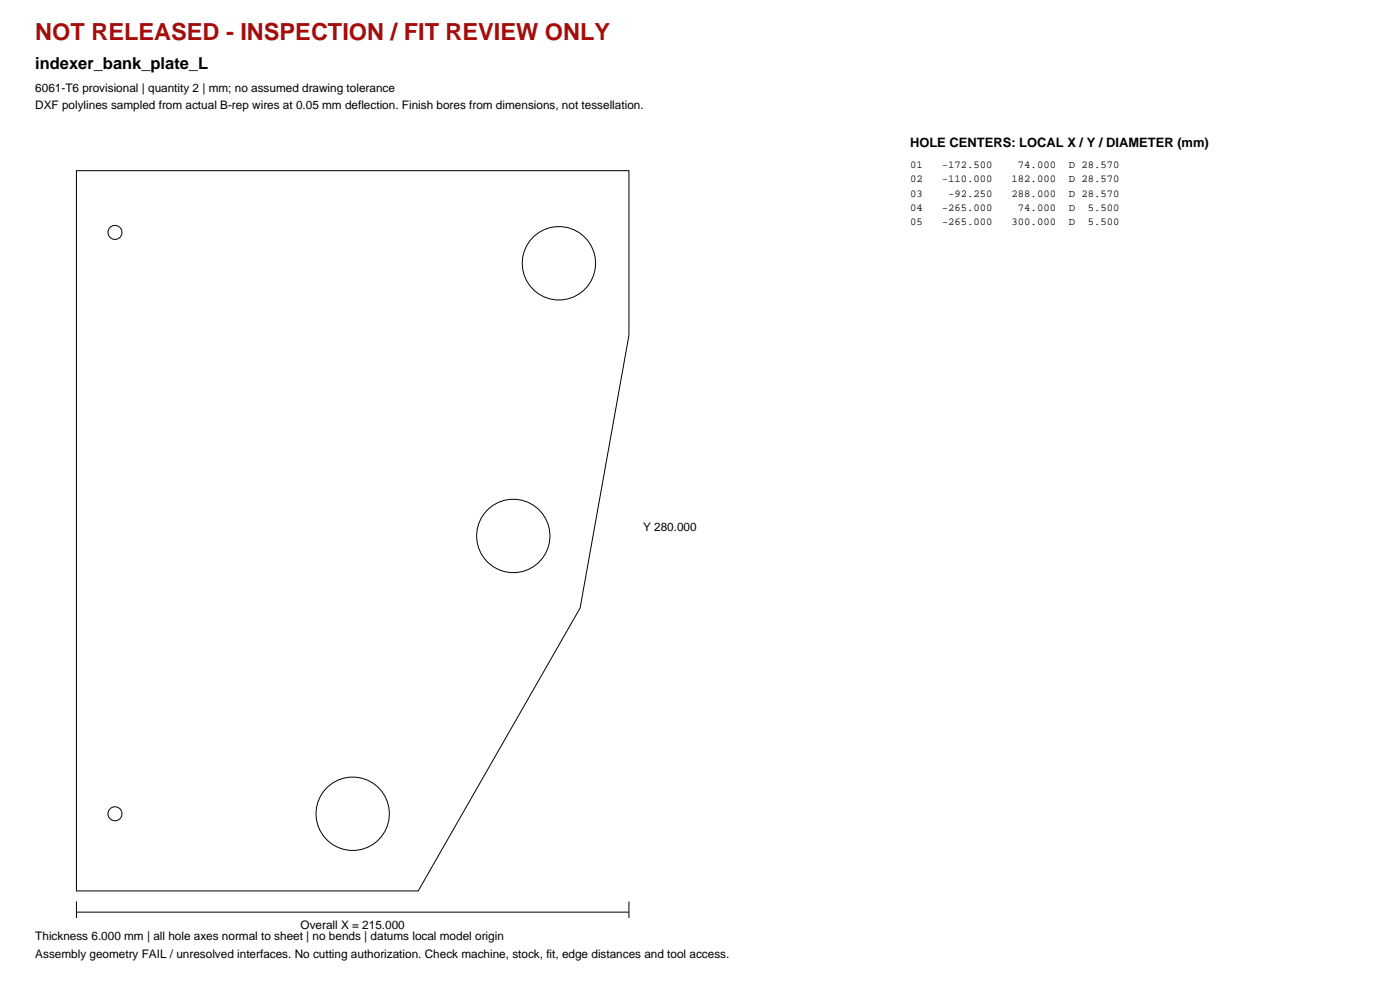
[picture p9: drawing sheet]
<svg xmlns="http://www.w3.org/2000/svg" width="420mm" height="297mm" viewBox="0 0 420 297" stroke-linecap="round" stroke-linejoin="round" font-family="sans-serif">
<defs><g id="words">
<text font-size="7.1" fill="#a60d0a" x="10.6" y="12">NOT RELEASED - INSPECTION / FIT REVIEW ONLY</text>
<text font-size="4.9" x="10.6" y="20.8">indexer_bank_plate_L</text>
<text font-size="3.9" x="273" y="44.1">HOLE CENTERS: LOCAL X / Y / DIAMETER (mm)</text>
<g font-size="3.5">
<text x="10.6" y="27.5">6061-T6 provisional | quantity 2 | mm; no assumed drawing tolerance</text>
<text x="10.6" y="32.8">DXF polylines sampled from actual B-rep wires at 0.05 mm deflection. Finish bores from dimensions, not tessellation.</text>
<text x="192.9" y="159.1">Y 280.000</text>
<text x="10.6" y="281.8">Thickness 6.000 mm | all hole axes normal to sheet | no bends | datums local model origin</text>
<text x="90.2" y="278.3">Overall X = 215.000</text>
<text x="10.6" y="287.1">Assembly geometry FAIL / unresolved interfaces. No cutting authorization. Check machine, stock, fit, edge distances and tool access.</text>
</g>
<g font-size="3.2">
<text x="273" y="50.4">01</text>
<text x="282.5" y="50.4">-172.500</text>
<text x="305.4" y="50.4">74.000</text>
<text x="320.6" y="50.4">D 28.570</text>
<text x="273" y="54.7">02</text>
<text x="273" y="58.9">03</text>
<text x="282.5" y="54.7">-110.000</text>
<text x="284.4" y="58.9">-92.250</text>
<text x="303.5" y="54.7">182.000</text>
<text x="303.5" y="58.9">288.000</text>
<text x="320.6" y="54.7">D 28.570</text>
<text x="320.6" y="58.9">D 28.570</text>
<text x="273" y="63.1">04</text>
<text x="282.5" y="63.1">-265.000</text>
<text x="305.4" y="63.1">74.000</text>
<text x="320.6" y="63.1">D</text>
<text x="326.3" y="63.1">5.500</text>
<text x="273" y="67.4">05</text>
<text x="282.5" y="67.4">-265.000</text>
<text x="303.5" y="67.4">300.000</text>
<text x="320.6" y="67.4">D</text>
<text x="326.3" y="67.4">5.500</text>
</g>
</g></defs>
<g fill="none" stroke="#000" stroke-width=".3">
<path d="M22.9 51.2h165.8v49.3l-14.7 81.7-48.5 84.8h-102.6zM22.9 273.4h165.8M22.9 270.2v4.9M188.7 270.2v4.9"/>
<circle cx="34.5" cy="69.7" r="2.12"/>
<circle cx="167.7" cy="78.9" r="11"/>
<circle cx="154" cy="160.6" r="11"/>
<circle cx="34.5" cy="243.9" r="2.12"/>
<circle cx="105.8" cy="243.9" r="11"/>
</g>
<use href="#words"/>
</svg>
